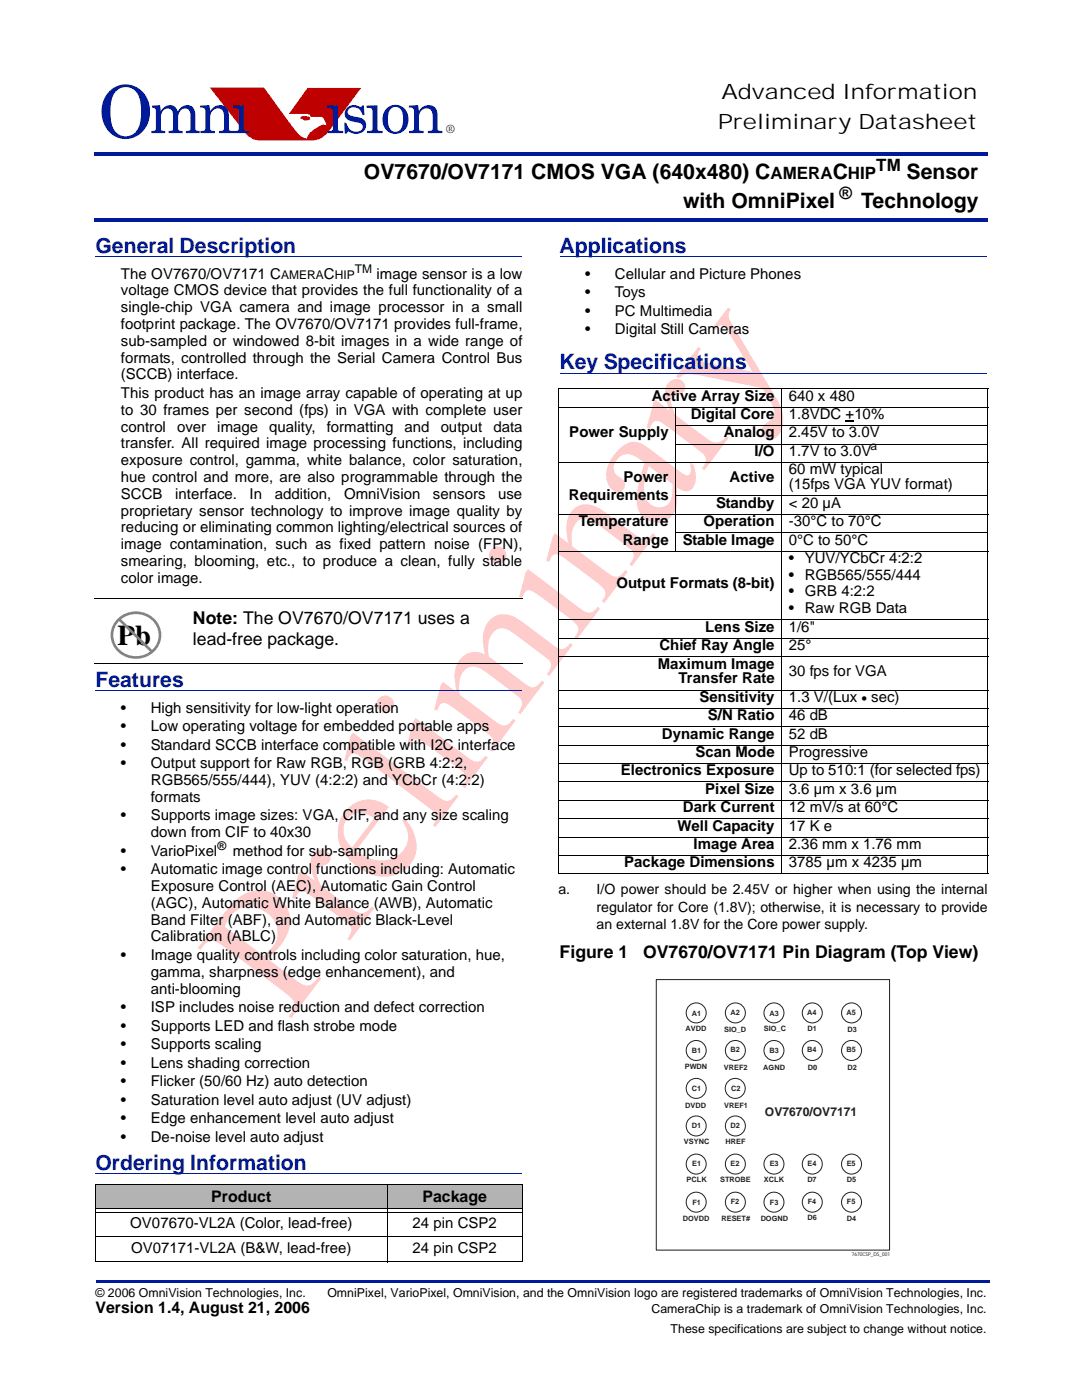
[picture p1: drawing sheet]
<svg xmlns="http://www.w3.org/2000/svg" width="216mm" height="279mm" viewBox="0 0 216 279" stroke-linecap="round" stroke-linejoin="round" font-family="sans-serif">
<defs><g id="words">
<text font-size="14.5" fill="#001a9a" x="19.5" y="27.5">O</text>
<g font-size="12" fill="#001a9a">
<text x="29.6" y="26.6">mni</text>
<text x="65" y="26.6">ision</text>
</g>
<text font-size="5.7" x="23.5" y="128.7">Pb</text>
<g font-size="4.2">
<text x="143.9" y="19.8">Advanced Information</text>
<text x="143.2" y="25.8">Preliminary Datasheet</text>
<text x="72.6" y="35.8">OV7670/OV7171 CMOS VGA (640x480) C</text>
<text x="166.2" y="35.8">C</text>
<text x="180.9" y="35.8">Sensor</text>
<text x="136.3" y="41.4">with OmniPixel</text>
<text x="171.8" y="41.4">Technology</text>
</g>
<g font-size="4.2" fill="#001a9a">
<text x="19.1" y="50.4">General Description</text>
<text x="111.7" y="50.4">Applications</text>
<text x="111.7" y="73.7">Key Specifications</text>
<text x="19" y="137">Features</text>
<text x="19" y="233.5">Ordering Information</text>
</g>
<g font-size="3.5">
<text x="38.5" y="124.6">Note: The OV7670/OV7171 uses a</text>
<text x="38.5" y="128.8">lead-free package.</text>
<text x="111.7" y="191.2">Figure 1</text>
<text x="128.3" y="191.2">OV7670/OV7171 Pin Diagram (Top View)</text>
</g>
<g font-size="3.4">
<text x="153.8" y="35.8">AMERA</text>
<text x="169.2" y="35.8">HIP</text>
<text x="174.9" y="34.1">TM</text>
<text x="167.5" y="39.7">®</text>
</g>
<g font-size="3.2">
<text x="42.2" y="239.9">Product</text>
<text x="84.3" y="239.9">Package</text>
<text x="19" y="262.1">Version 1.4, August 21, 2006</text>
</g>
<g font-size="3">
<text x="24.1" y="55.6">The OV7670/OV7171 C</text>
<text x="24.1" y="59">voltage CMOS device that provides the full functionality of a</text>
<text x="64.6" y="55.6">C</text>
<text x="75.1" y="55.6">image sensor is a low</text>
<text x="116.7" y="55.6">•</text>
<text x="116.7" y="59.3">•</text>
<text x="122.7" y="55.6">Cellular and Picture Phones</text>
<text x="122.7" y="59.3">Toys</text>
<text x="24.1" y="62.3">single-chip VGA camera and image processor in a small</text>
<text x="24.1" y="65.7">footprint package. The OV7670/OV7171 provides full-frame,</text>
<text x="116.7" y="63">•</text>
<text x="122.7" y="63">PC Multimedia</text>
<text x="24.1" y="69">sub-sampled or windowed 8-bit images in a wide range of</text>
<text x="116.7" y="66.7">•</text>
<text x="122.7" y="66.7">Digital Still Cameras</text>
<text x="24.1" y="72.4">formats, controlled through the Serial Camera Control Bus</text>
<text x="24.1" y="75.7">(SCCB) interface.</text>
<text x="24.1" y="79.4">This product has an image array capable of operating at up</text>
<text x="24.1" y="82.8">to 30 frames per second (fps) in VGA with complete user</text>
<text x="130.1" y="80">Active Array Size</text>
<text x="137.8" y="83.6">Digital Core</text>
<text x="157.4" y="83.6">1.8VDC +10%</text>
<text x="157.4" y="80">640 x 480</text>
<text x="24.1" y="86.1">control</text>
<text x="24.1" y="89.5">transfer. All required image processing functions, including</text>
<text x="35.3" y="86.1">over</text>
<text x="43.4" y="86.1">image</text>
<text x="53.7" y="86.1">quality,</text>
<text x="65.2" y="86.1">formatting</text>
<text x="80.7" y="86.1">and</text>
<text x="87.9" y="86.1">output</text>
<text x="98.4" y="86.1">data</text>
<text x="113.6" y="87.3">Power Supply</text>
<text x="144.4" y="87.3">Analog</text>
<text x="157.4" y="87.3">2.45V to 3.0V</text>
<text x="24.1" y="92.8">exposure control, gamma, white balance, color saturation,</text>
<text x="150.6" y="91">I/O</text>
<text x="157.4" y="94.6">60 mW typical</text>
<text x="157.4" y="91">1.7V to 3.0V</text>
<text x="24.1" y="96.2">hue control and more, are also programmable through the</text>
<text x="24.1" y="99.5">SCCB</text>
<text x="35" y="99.5">interface.</text>
<text x="49.8" y="99.5">In</text>
<text x="54.8" y="99.5">addition,</text>
<text x="68.6" y="99.5">OmniVision</text>
<text x="86.4" y="99.5">sensors</text>
<text x="99.4" y="99.5">use</text>
<text x="113.5" y="99.8">Requirements</text>
<text x="124.4" y="96.1">Power</text>
<text x="142.9" y="101.3">Standby</text>
<text x="145.6" y="96.1">Active</text>
<text x="157.4" y="97.6">(15fps VGA YUV format)</text>
<text x="157.4" y="101.3">&lt; 20 µA</text>
<text x="24.1" y="102.9">proprietary sensor technology to improve image quality by</text>
<text x="24.1" y="106.2">reducing or eliminating common lighting/electrical sources of</text>
<text x="115.5" y="105">Temperature</text>
<text x="140.4" y="105">Operation</text>
<text x="157.4" y="105">-30°C to 70°C</text>
<text x="24.1" y="109.6">image contamination, such as fixed pattern noise (FPN),</text>
<text x="24.1" y="112.9">smearing, blooming, etc., to produce a clean, fully stable</text>
<text x="124.3" y="108.7">Range</text>
<text x="136.2" y="108.7">Stable Image</text>
<text x="157.4" y="108.7">0°C to 50°C</text>
<text x="157.4" y="112.4">•</text>
<text x="160.6" y="112.4">YUV/YCbCr 4:2:2</text>
<text x="24.1" y="116.3">color image.</text>
<text x="123" y="117.4">Output Formats (8-bit)</text>
<text x="157.4" y="115.7">•</text>
<text x="157.4" y="119">•</text>
<text x="160.6" y="115.7">RGB565/555/444</text>
<text x="160.6" y="119">GRB 4:2:2</text>
<text x="157.4" y="122.4">•</text>
<text x="160.6" y="122.4">Raw RGB Data</text>
<text x="131.6" y="129.7">Chief Ray Angle</text>
<text x="140.7" y="126.1">Lens Size</text>
<text x="157.4" y="126.1">1/6&quot;</text>
<text x="157.4" y="129.7">25°</text>
<text x="131.2" y="133.4">Maximum Image</text>
<text x="135.4" y="136.4">Transfer Rate</text>
<text x="157.4" y="134.9">30 fps for VGA</text>
<text x="24.1" y="142.2">•</text>
<text x="30.1" y="142.2">High sensitivity for low-light operation</text>
<text x="139.6" y="140.1">Sensitivity</text>
<text x="141.2" y="143.7">S/N Ratio</text>
<text x="157.4" y="140.1">1.3 V/(Lux</text>
<text x="157.4" y="143.7">46 dB</text>
<text x="173.9" y="140.1">sec)</text>
<text x="24.1" y="145.9">•</text>
<text x="24.1" y="149.6">•</text>
<text x="30.1" y="145.9">Low operating voltage for embedded portable apps</text>
<text x="30.1" y="149.6">Standard SCCB interface compatible with I2C interface</text>
<text x="132.1" y="147.4">Dynamic Range</text>
<text x="157.4" y="147.4">52 dB</text>
<text x="24.1" y="153.3">•</text>
<text x="30.1" y="153.3">Output support for Raw RGB, RGB (GRB 4:2:2,</text>
<text x="123.9" y="154.7">Electronics Exposure</text>
<text x="138.7" y="151.1">Scan Mode</text>
<text x="157.4" y="151.1">Progressive</text>
<text x="157.4" y="154.7">Up to 510:1 (for selected fps)</text>
<text x="30.1" y="156.7">RGB565/555/444), YUV (4:2:2) and YCbCr (4:2:2)</text>
<text x="30.1" y="160">formats</text>
<text x="140.7" y="158.4">Pixel Size</text>
<text x="157.4" y="158.4">3.6 µm x 3.6 µm</text>
<text x="24.1" y="163.7">•</text>
<text x="30.1" y="163.7">Supports image sizes: VGA, CIF, and any size scaling</text>
<text x="30.1" y="167.1">down from CIF to 40x30</text>
<text x="135.2" y="165.8">Well Capacity</text>
<text x="136.2" y="162.1">Dark Current</text>
<text x="157.4" y="162.1">12 mV/s at 60°C</text>
<text x="157.4" y="165.8">17 K e</text>
<text x="24.1" y="170.8">•</text>
<text x="30.1" y="170.8">VarioPixel</text>
<text x="46.4" y="170.8">method for sub-sampling</text>
<text x="124.6" y="173.1">Package Dimensions</text>
<text x="138.4" y="169.4">Image Area</text>
<text x="157.4" y="169.4">2.36 mm x 1.76 mm</text>
<text x="157.4" y="173.1">3785 µm x 4235 µm</text>
<text x="24.1" y="174.5">•</text>
<text x="30.1" y="174.5">Automatic image control functions including: Automatic</text>
<text x="30.1" y="177.8">Exposure Control (AEC), Automatic Gain Control</text>
<text x="30.1" y="181.2">(AGC), Automatic White Balance (AWB), Automatic</text>
<text x="30.1" y="184.5">Band Filter (ABF), and Automatic Black-Level</text>
<text x="24.1" y="191.6">•</text>
<text x="30.1" y="191.6">Image quality controls including color saturation, hue,</text>
<text x="30.1" y="187.9">Calibration (ABLC)</text>
<text x="30.1" y="194.9">gamma, sharpness (edge enhancement), and</text>
<text x="24.1" y="202">•</text>
<text x="30.1" y="202">ISP includes noise reduction and defect correction</text>
<text x="30.1" y="198.3">anti-blooming</text>
<text x="24.1" y="205.7">•</text>
<text x="24.1" y="209.4">•</text>
<text x="30.1" y="205.7">Supports LED and flash strobe mode</text>
<text x="30.1" y="209.4">Supports scaling</text>
<text x="24.1" y="213.1">•</text>
<text x="30.1" y="213.1">Lens shading correction</text>
<text x="24.1" y="216.8">•</text>
<text x="24.1" y="220.5">•</text>
<text x="30.1" y="216.8">Flicker (50/60 Hz) auto detection</text>
<text x="30.1" y="220.5">Saturation level auto adjust (UV adjust)</text>
<text x="24.1" y="224.2">•</text>
<text x="24.1" y="227.9">•</text>
<text x="30.1" y="224.2">Edge enhancement level auto adjust</text>
<text x="30.1" y="227.9">De-noise level auto adjust</text>
<text x="26" y="245">OV07670-VL2A (Color, lead-free)</text>
<text x="82.3" y="245">24 pin CSP2</text>
<text x="26.2" y="250.1">OV07171-VL2A (B&amp;W, lead-free)</text>
<text x="82.3" y="250.1">24 pin CSP2</text>
</g>
<g font-size="2.8">
<text x="111.4" y="178.4">a.</text>
<text x="119" y="178.4">I/O power should be 2.45V or higher when using the internal</text>
<text x="119" y="181.9">regulator for Core (1.8V); otherwise, it is necessary to provide</text>
<text x="119" y="185.5">an external 1.8V for the Core power supply.</text>
</g>
<text font-size="2.5" fill="#001a9a" x="88.9" y="26.6">®</text>
<g font-size="2.5">
<text x="171.9" y="140.1">•</text>
<text x="19" y="258.8">© 2006 OmniVision Technologies, Inc.</text>
<text x="65.3" y="258.8">OmniPixel, VarioPixel, OmniVision, and the OmniVision logo are registered trademarks of OmniVision Technologies, Inc.</text>
<text x="130" y="262.1">CameraChip is a trademark of OmniVision Technologies, Inc.</text>
<text x="133.8" y="266">These specifications are subject to change without notice.</text>
</g>
<g font-size="2.4">
<text x="56.1" y="55.6">AMERA</text>
<text x="66.8" y="55.6">HIP</text>
<text x="70.8" y="54.4">TM</text>
<text x="173.7" y="89.8">a</text>
<text x="43.4" y="169.6">®</text>
</g>
<text font-size="2.4" fill="#231f20" x="152.6" y="222.8">OV7670/OV7171</text>
<g font-size="1.5" fill="#231f20">
<text x="138.1" y="202.8">A1</text>
<text x="145.7" y="202.7">A2</text>
<text x="153.5" y="202.8">A3</text>
<text x="161.1" y="202.7">A4</text>
<text x="168.9" y="202.7">A5</text>
<text x="136.8" y="205.7">AVDD</text>
<text x="144.5" y="205.9">SIO_D</text>
<text x="152.4" y="205.7">SIO_C</text>
<text x="161.2" y="205.7">D1</text>
<text x="169.1" y="205.9">D3</text>
<text x="136.6" y="213.3">PWDN</text>
<text x="138.1" y="210.1">B1</text>
<text x="144.5" y="213.5">VREF2</text>
<text x="145.7" y="210">B2</text>
<text x="152.3" y="213.5">AGND</text>
<text x="153.5" y="210.1">B3</text>
<text x="161.1" y="210">B4</text>
<text x="161.2" y="213.5">D0</text>
<text x="168.9" y="210">B5</text>
<text x="169.1" y="213.5">D2</text>
<text x="136.7" y="221.1">DVDD</text>
<text x="138.1" y="217.8">C1</text>
<text x="144.5" y="221.1">VREF1</text>
<text x="145.9" y="217.8">C2</text>
<text x="138.1" y="225.2">D1</text>
<text x="145.7" y="225.1">D2</text>
<text x="136.5" y="228.3">VSYNC</text>
<text x="138.1" y="232.8">E1</text>
<text x="144.8" y="228.3">HREF</text>
<text x="145.8" y="232.7">E2</text>
<text x="153.6" y="232.8">E3</text>
<text x="161.1" y="232.7">E4</text>
<text x="168.9" y="232.7">E5</text>
<text x="137" y="235.9">PCLK</text>
<text x="143.7" y="235.9">STROBE</text>
<text x="152.4" y="235.9">XCLK</text>
<text x="161.1" y="235.9">D7</text>
<text x="169" y="235.9">D5</text>
<text x="136.3" y="243.7">DOVDD</text>
<text x="138.2" y="240.4">F1</text>
<text x="144" y="243.7">RESET#</text>
<text x="145.8" y="240.3">F2</text>
<text x="151.8" y="243.7">DOGND</text>
<text x="153.6" y="240.4">F3</text>
<text x="161.2" y="243.5">D6</text>
<text x="161.2" y="240.3">F4</text>
<text x="169" y="240.3">F5</text>
<text x="169" y="243.7">D4</text>
</g>
<text font-size="1" fill="#231f20" x="170" y="250.7">7670CSP_DS_001</text>
</g></defs>
<g fill="#001a9a">
<path d="M18.7 30.4h.3v.7h-.3z"/>
<path d="M19 30.4h178.2v.7h-178.2z"/>
</g>
<g fill="#fcc">
<path d="M62.8 170.1a1.77 1.77 0 0 1 2.2-.4 1.77 1.77 0 0 1 .8 2.1 4 4 0 0 1-2.3 1.3 .93 .93 0 0 0-.3 1.2l.8 2.4 6.1 4.6a2.51 2.51 0 0 0 2.8 .7l.6-.4 .7-.7 .5 .4-4.9 6.4-.5-.4a1.92 1.92 0 0 0-.1-3.2l-7-5.2a2.61 2.61 0 0 0-2.3-.9l-.5 .4-.5 1.1-.6-.3 1.3-4.9 .4-.6 2.9 2.1-.4-.9a4.4 4.4 0 0 1 .3-4.8z"/>
<path d="M70.4 146.2l17.3 13a1.91 1.91 0 0 0 3.1-.4l.2-.3 .5 .4-4.6 6.2-.5-.4a1.87 1.87 0 0 0-.5-3.2l-12.9-9.8a4.2 4.2 0 0 0-2.6-1.3 1.73 1.73 0 0 0-1.1 1.5l-.6-.2 1.3-4.9z"/>
<path d="M97.8 123.7a4.5 4.5 0 0 1 6 .1l6.5 4.9a2.19 2.19 0 0 0 2.6 .5l.9-.9 .5 .4-4.7 6.2-.5-.3a2.11 2.11 0 0 0 .5-2.8l-6.7-5.1a3.9 3.9 0 0 0-3.4-1.2 3.9 3.9 0 0 0-2.1 4.3l.1 1.2 .1 .1 7.3 5.4a1.84 1.84 0 0 0 3.1-.5l.2-.2 .4 .4-4.8 6.3-.4-.3 .1-.3a1.92 1.92 0 0 0-.4-3.2l-6-4.4a3.5 3.5 0 0 0-4-.9 4.2 4.2 0 0 0-1.5 4l.2 1.2 6.7 5.1a2.68 2.68 0 0 0 2.7 1l1.2-1.3 .5 .4-4.7 6.3-.5-.4a1.84 1.84 0 0 0 .4-2.5l-1-1-6.5-4.8a2.92 2.92 0 0 0-2.4-1l-.6 .5-.3 .9-.7-.2 1.3-4.9 .5-.6 2.7 2-.1-.6a7.2 7.2 0 0 1 .9-6.1 4 4 0 0 1 4.9-.8 8.1 8.1 0 0 1 .2-5.9z"/>
<path d="M114.3 101.7a4.2 4.2 0 0 1 5.6 0l6.6 4.9a2.98 2.98 0 0 0 2.7 .9l1.1-1.1 .5 .4-4.7 6.2-.5-.4 .2-.2a1.88 1.88 0 0 0-.5-3.2l-6.1-4.6a3.7 3.7 0 0 0-3.4-.9 4.2 4.2 0 0 0-1.7 4.6l.1 .7 6.7 5a3.3 3.3 0 0 0 2.2 1.1 2.42 2.42 0 0 0 1.7-1.4l.4 .4-4.6 6.3-.5-.4a1.85 1.85 0 0 0-.3-3.2l-6.3-4.8a5 5 0 0 0-2.8-1.4 1.8 1.8 0 0 0-1.1 1.5l-.6-.1 1.3-5 .4-.6 2.7 2a7.6 7.6 0 0 1 .5-6.2z"/>
<path d="M133.5 76.2a1.77 1.77 0 0 1 2.3-.4 1.77 1.77 0 0 1 .8 2.1 4 4 0 0 1-2.3 1.3 .93 .93 0 0 0-.4 1.2l.9 2.4 6 4.6a2.51 2.51 0 0 0 2.9 .7l.6-.4 .6-.7 .5 .4-4.8 6.4-.5-.3a1.92 1.92 0 0 0-.2-3.2l-7-5.3a2.61 2.61 0 0 0-2.3-.9l-.4 .4-.6 1.1-.6-.3 1.4-4.9 .4-.6 2.8 2.1-.3-.9a4.4 4.4 0 0 1 .2-4.8z"/>
<path d="M145.3 61.4l.5 .3a2.88 2.88 0 0 0 .5 3.3l8.7 14.6a6.5 6.5 0 0 1 .5 7.1 1.91 1.91 0 0 1-2 1 1.91 1.91 0 0 1-1.6-1.4 2.67 2.67 0 0 1 1.7-2.3 1.85 1.85 0 0 0 .7-2.7l-2.2-3.8-12.9-2.7-2.4-.1-1.4 .8-.5-.4 4.4-5.9 .6 .4a1.49 1.49 0 0 0-.3 2.3l1.3 .5 9.2 1.8-4.8-8a1.73 1.73 0 0 0-1.6-1.2l-1 .8-.5-.3z"/>
<path d="M46.4 180.2a6.5 6.5 0 0 1 11 1.2 7 7 0 0 1-1.5 7.4l-2.5 2.5 5.4 4.1a3.9 3.9 0 0 0 2.7 1.3l1.2-.7 .9-1.1 .5 .3-6 8-.5-.4a2.95 2.95 0 0 0 1-2.9l-.3-.6-1.1-.9-12.4-9.4a4 4 0 0 0-2.7-1.2l-1 .4-1.1 1.4-.5-.4 5.1-6.8zM46.4 182.4l-.7 .9-.9 1.6 7.8 5.9 .9-.9a4.7 4.7 0 0 0-.9-8.1 4.7 4.7 0 0 0-6.2 .6z"/>
<path d="M69.2 161.5a5.9 5.9 0 0 1 8.4-.5l-6.6 8.8a7.1 7.1 0 0 0 8.3 1 4.6 4.6 0 0 0 1.2-6.6l-.2-.5 .6-.2a7.4 7.4 0 0 1 1.7 7.8 6.9 6.9 0 0 1-9.8 2.7 9.6 9.6 0 0 1-5.4-7.2 6.9 6.9 0 0 1 1.8-5.3zM69.5 163.2a4.1 4.1 0 0 0 .8 5.9l4.3-5.8a3.8 3.8 0 0 0-5.1-.1z"/>
<path d="M75.1 140.6a1.75 1.75 0 0 1 3.5 0 1.75 1.75 0 0 1-3.5 0zM82.9 143.3l10.1 7.6a2.74 2.74 0 0 0 2.7 1l1.1-1.1 .5 .4-4.6 6.1-.5-.4a1.95 1.95 0 0 0-.3-3.3l-6.8-5a2.91 2.91 0 0 0-2.4-1l-.6 .6-.3 .9-.6-.2 1.3-5z"/>
<path d="M97.5 110.8a1.75 1.75 0 0 1 3.5 0 1.75 1.75 0 0 1-3.5 0zM105.3 113.6l10.2 7.6a2.74 2.74 0 0 0 2.6 1l1.2-1.1 .4 .4-4.6 6.1-.5-.4a1.95 1.95 0 0 0-.3-3.3l-6.8-5a2.91 2.91 0 0 0-2.3-1l-.6 .5-.4 .9-.6-.2 1.3-4.9z"/>
<path d="M123.5 89.7a3.8 3.8 0 0 1 5.6-.5l6.9 5.1a1.07 1.07 0 0 0 1.8 .1l-.1-2.1 .8 .5a5.2 5.2 0 0 1-.2 4.5 2.11 2.11 0 0 1-3.2 0v2.4a4 4 0 0 1-5.3 4.3 4.5 4.5 0 0 1-2.8-5 30.5 30.5 0 0 1 1.6-6.6 5.3 5.3 0 0 0-3.8-1.7 2.73 2.73 0 0 0-1.9 3.9l.2 .3a2.09 2.09 0 0 1 1.6 2.2 1.53 1.53 0 0 1-1.3 1.1 1.53 1.53 0 0 1-1.5-.7 5 5 0 0 1 .2-6.2zM129.4 93l-.5 1.7a8 8 0 0 0-.1 4.8 2.83 2.83 0 0 0 4.9 .6l.4-1.2 .1-2.3z"/>
</g>
<g fill="#001a9a">
<path d="M19.1 255.4h.3v.5h-.3z"/>
<path d="M19.4 255.4h178.1v.5h-178.1z"/>
<path d="M18.7 43.6h.3v.7h-.3z"/>
<path d="M19 43.6h178.2v.7h-178.2z"/>
</g>
<g fill="#bf0000">
<path d="M41.9 17.5h10.8l7 9.5 .8 .5 .7 .2 .6-1.2 .9-.6 1.7-1 .8 .1-.5-1.3-.5-.4h-2.1l-.2-.4-.6-.2h-3.6l3.7-5.1h10.6l-6.2 8.3a4.4 4.4 0 0 1-3.5 2.1h-10.7l-.9-.2-1.2-.7-.6-.7z" fill-rule="evenodd"/>
<path d="M60.2 23.2h1l.6 .2 .1 .4a1.39 1.39 0 0 1-1.5-.1l-.5-.1z" fill-rule="evenodd"/>
</g>
<g fill="#bf0000">
<path d="M41.9 17.5h10.8l4.6 6.5 2.4 3 .8 .5 .7 .2a2.86 2.86 0 0 1 1.5-1.9l1.7-.9 .8 .1-.5-1.3-.5-.4h-2.2l-.1-.4-.6-.2h-3.6l3.7-5.2h10.7l-6.3 8.4a4 4 0 0 1-3.5 2.1h-10.7l-.9-.2-1.2-.6-.6-.8 .6 .8 1.2 .6 .9 .2h10.7l1.4-.2 1.5-1.1 6.8-9.1-10.6-.1-3.7 5.2h3.7l.5 .2 .1 .4h2.2a2.62 2.62 0 0 1 1 1.7l-.8-.1-.8 .4-1.8 1.2-.6 1.2-.7-.2-.8-.5-1.2-1.4-5.8-8.1z"/>
<path d="M41.9 17.5l7 8.9z"/>
<path d="M60.2 23.2h1l.6 .2 .1 .4-.4 .2a.87 .87 0 0 1-1.1-.3l.4 .3 1.1-.2-.1-.4-.6-.2h-1l-.3 .4z"/>
<path d="M59.9 23.5l.5 .2z"/>
<path d="M45.9 17.8h4.6v2.4h-4.6z"/>
</g>
<path d="M73.2 17h3.4v2.6h-3.4z" fill="#fff"/>
<path d="M64.7 17.7h4.6v2.4h-4.6z" fill="#bf0000"/>
<path d="M19 51.1h85.2M19 137.7h85.2M19 234.2h85.2" fill="none" stroke="#001a9a" stroke-width=".2"/>
<g fill="#fff">
<path d="M21 121.2h13.3v10.9h-13.3z"/>
<path d="M22 122h10.2v9.5h-10.2z"/>
</g>
<path d="M23.5 123.9a4.9 4.9 0 0 1 5.1-1.4 4.9 4.9 0 0 1 3.3 4.2 4.8 4.8 0 0 1-4.8 4.5 4.8 4.8 0 0 1-4.8-4.5 4.3 4.3 0 0 1 1.2-2.8zM23.8 123.6l6.5 6.4" fill="none" stroke="#7ac148" stroke-width=".54"/>
<g fill="#b3b3b3">
<path d="M19 236.3h58.3v4.8h-58.3z"/>
<path d="M77.3 236.3h27v4.8h-27z"/>
</g>
<g fill="none" stroke="#000" stroke-width=".2">
<path d="M111.3 77.6h85.9M111.4 77.7v96.6M156 77.5v97M197.1 77.7v96.6M111.3 81.3h85.9M111.3 92.3h85.9M134.7 84.9h62.5M134.7 88.6h62.5M134.7 99h62.5M134.9 81.2v28.9M18.9 119.4h85.5M111.3 102.6h85.9"/>
<path d="M111.3 110h85.9M134.7 106.3h62.5M18.9 132.4h85.5M111.3 123.7h85.9M111.3 127.4h85.9M111.3 131.1h85.9M111.3 137.7h85.9M111.3 141.4h85.9M111.3 145.1h85.9M111.3 148.7h85.9M111.3 152.4h85.9M111.3 156.1h85.9"/>
<path d="M111.3 159.7h85.9M111.3 163.4h85.9M111.3 167.1h85.9M111.3 170.8h85.9M111.3 174.4h85.9M19 236.3h85.3M19 236.4v15.4M77.3 236.2v15.7M104.2 236.4v15.4M19 246.7h85.3M19 251.8h85.3M19.1 241.2h85"/>
<path d="M19.1 242.1h85"/>
</g>
<path d="M111.7 51.1h85.1M111.7 74.4h85.1" fill="none" stroke="#001a9a" stroke-width=".2"/>
<path d="M168.7 83.8h1.8v.3h-1.8z" fill="#000"/>
<path d="M130.8 195.3h46.9v55.7h-46.9z" fill="#fff"/>
<g fill="none" stroke="#231f20" stroke-width=".2">
<path d="M131 195.5h46.5v54h-46.5z"/>
<circle cx="138.9" cy="217.2" r="2"/>
<circle cx="138.9" cy="202.1" r="2"/>
<circle cx="138.9" cy="209.6" r="2"/>
<circle cx="146.7" cy="217.2" r="2"/>
<circle cx="146.7" cy="202.1" r="2"/>
<circle cx="146.7" cy="209.6" r="2"/>
<circle cx="154.4" cy="209.6" r="2"/>
<circle cx="154.4" cy="202.1" r="2"/>
<circle cx="162.1" cy="202.1" r="2"/>
<circle cx="162.1" cy="209.6" r="2"/>
<circle cx="169.9" cy="209.6" r="2"/>
<circle cx="169.9" cy="202.1" r="2"/>
<circle cx="138.9" cy="224.7" r="2"/>
<circle cx="138.9" cy="232.3" r="2"/>
<circle cx="138.9" cy="239.9" r="2"/>
<circle cx="146.7" cy="239.9" r="2"/>
<circle cx="146.7" cy="232.3" r="2"/>
<circle cx="146.7" cy="224.7" r="2"/>
<circle cx="154.4" cy="239.9" r="2"/>
<circle cx="154.4" cy="232.3" r="2"/>
<circle cx="162.1" cy="239.9" r="2"/>
<circle cx="162.1" cy="232.3" r="2"/>
<circle cx="169.9" cy="239.9" r="2"/>
<circle cx="169.9" cy="232.3" r="2"/>
</g>
<use href="#words"/>
</svg>
